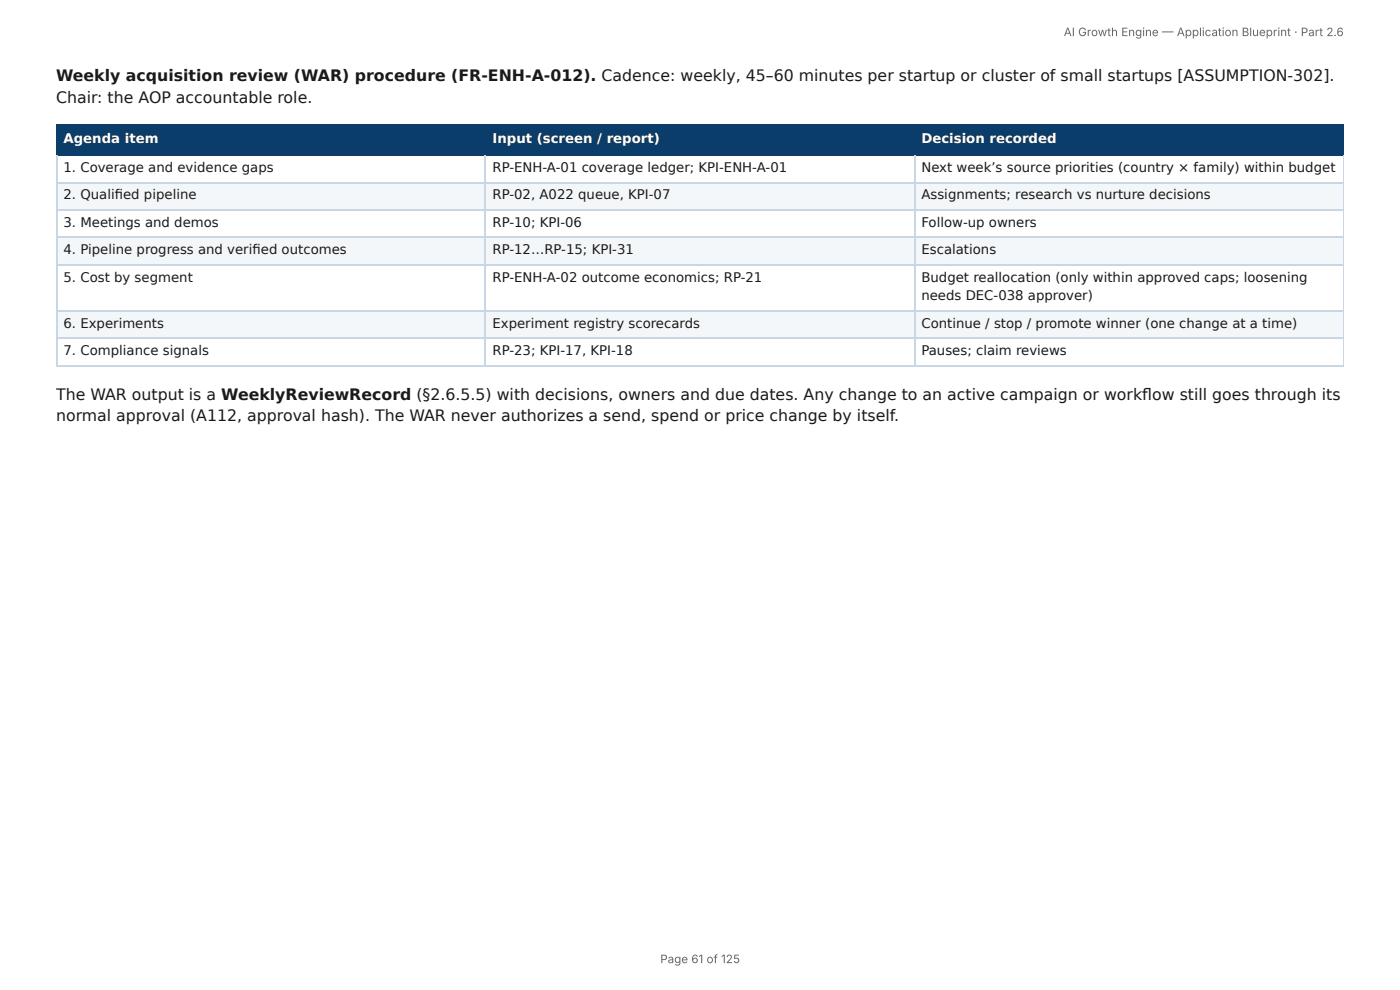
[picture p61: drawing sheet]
<svg xmlns="http://www.w3.org/2000/svg" width="297mm" height="210mm" viewBox="0 0 297 210" stroke-linecap="round" stroke-linejoin="round" font-family="sans-serif">
<defs><g id="words">
<g font-size="3.3" fill="#1a1a1a">
<text x="11.9" y="17.2">Weekly acquisition review (WAR) procedure (FR-ENH-A-012). Cadence: weekly, 45–60 minutes per startup or cluster of small startups [ASSUMPTION-302].</text>
<text x="11.9" y="22">Chair: the AOP accountable role.</text>
<text x="11.9" y="84.9">The WAR output is a WeeklyReviewRecord (§2.6.5.5) with decisions, owners and due dates. Any change to an active campaign or workfl ow still goes through its</text>
<text x="11.9" y="89.4">normal approval (A112, approval hash). The WAR never authorizes a send, spend or price change by itself.</text>
</g>
<g font-size="2.8" fill="#fff">
<text x="13.5" y="30.4">Agenda item</text>
<text x="104.6" y="30.4">Input (screen / report)</text>
<text x="195.7" y="30.4">Decision recorded</text>
</g>
<g font-size="2.8" fill="#1a1a1a">
<text x="13.5" y="36.5">1. Coverage and evidence gaps</text>
<text x="104.6" y="36.5">RP-ENH-A-01 coverage ledger; KPI-ENH-A-01</text>
<text x="195.7" y="36.5">Next week’s source priorities (country × family) within budget</text>
<text x="13.5" y="42.3">2. Qualifi ed pipeline</text>
<text x="104.6" y="42.3">RP-02, A022 queue, KPI-07</text>
<text x="195.7" y="42.3">Assignments; research vs nurture decisions</text>
<text x="13.5" y="48.2">3. Meetings and demos</text>
<text x="13.5" y="54">4. Pipeline progress and verifi ed outcomes</text>
<text x="104.6" y="48.2">RP-10; KPI-06</text>
<text x="104.6" y="54">RP-12…RP-15; KPI-31</text>
<text x="195.7" y="48.2">Follow-up owners</text>
<text x="195.7" y="54">Escalations</text>
<text x="13.5" y="59.8">5. Cost by segment</text>
<text x="104.6" y="59.8">RP-ENH-A-02 outcome economics; RP-21</text>
<text x="195.7" y="59.8">Budget reallocation (only within approved caps; loosening</text>
<text x="195.7" y="63.8">needs DEC-038 approver)</text>
<text x="13.5" y="69.6">6. Experiments</text>
<text x="104.6" y="69.6">Experiment registry scorecards</text>
<text x="195.7" y="69.6">Continue / stop / promote winner (one change at a time)</text>
<text x="13.5" y="75.4">7. Compliance signals</text>
<text x="104.6" y="75.4">RP-23; KPI-17, KPI-18</text>
<text x="195.7" y="75.4">Pauses; claim reviews</text>
</g>
<g font-size="2.5" fill="#666">
<text x="225.9" y="7.7">AI Growth Engine — Application Blueprint · Part 2.6</text>
<text x="140.2" y="204.5">Page 61 of 125</text>
</g>
</g></defs>
<g fill="#0b3d6b">
<path d="M12.2 26.7h91v6.4h-91z"/>
<path d="M103.2 26.7h91v6.4h-91z"/>
<path d="M194.2 26.7h91.2v6.4h-91.2z"/>
</g>
<g fill="#f4f7fa">
<path d="M12.2 38.9h91v5.6h-91z"/>
<path d="M103.2 38.9h91v5.6h-91z"/>
<path d="M194.2 38.9h91.2v5.6h-91.2z"/>
<path d="M12.2 50.3h91v5.8h-91z"/>
<path d="M103.2 50.3h91v5.8h-91z"/>
<path d="M194.2 50.3h91.2v5.8h-91.2z"/>
<path d="M12.2 65.9h91v5.8h-91z"/>
<path d="M103.2 65.9h91v5.8h-91z"/>
<path d="M194.2 65.9h91.2v5.8h-91.2z"/>
</g>
<path d="M11.9 26.6h273.5M11.9 32.9h273.5M12 26.5v6.6M103.1 26.5v6.6M194.3 26.5v6.6" fill="none" stroke="#0b3d6b" stroke-width=".26"/>
<path d="M285.3 26.5v6.6" fill="none" stroke="#0b3d6b" stroke-width=".21"/>
<path d="M11.9 38.8h273.5M12 33.1v44.7M103.1 33.1v44.7M194.3 33.1v44.7M11.9 44.6h273.5M11.9 50.4h273.5M11.9 56.2h273.5M11.9 66h273.5M11.9 71.8h273.5M11.9 77.7h273.5" fill="none" stroke="#c9d6e3" stroke-width=".26"/>
<path d="M285.3 33.1v44.7" fill="none" stroke="#c9d6e3" stroke-width=".21"/>
<use href="#words"/>
</svg>
